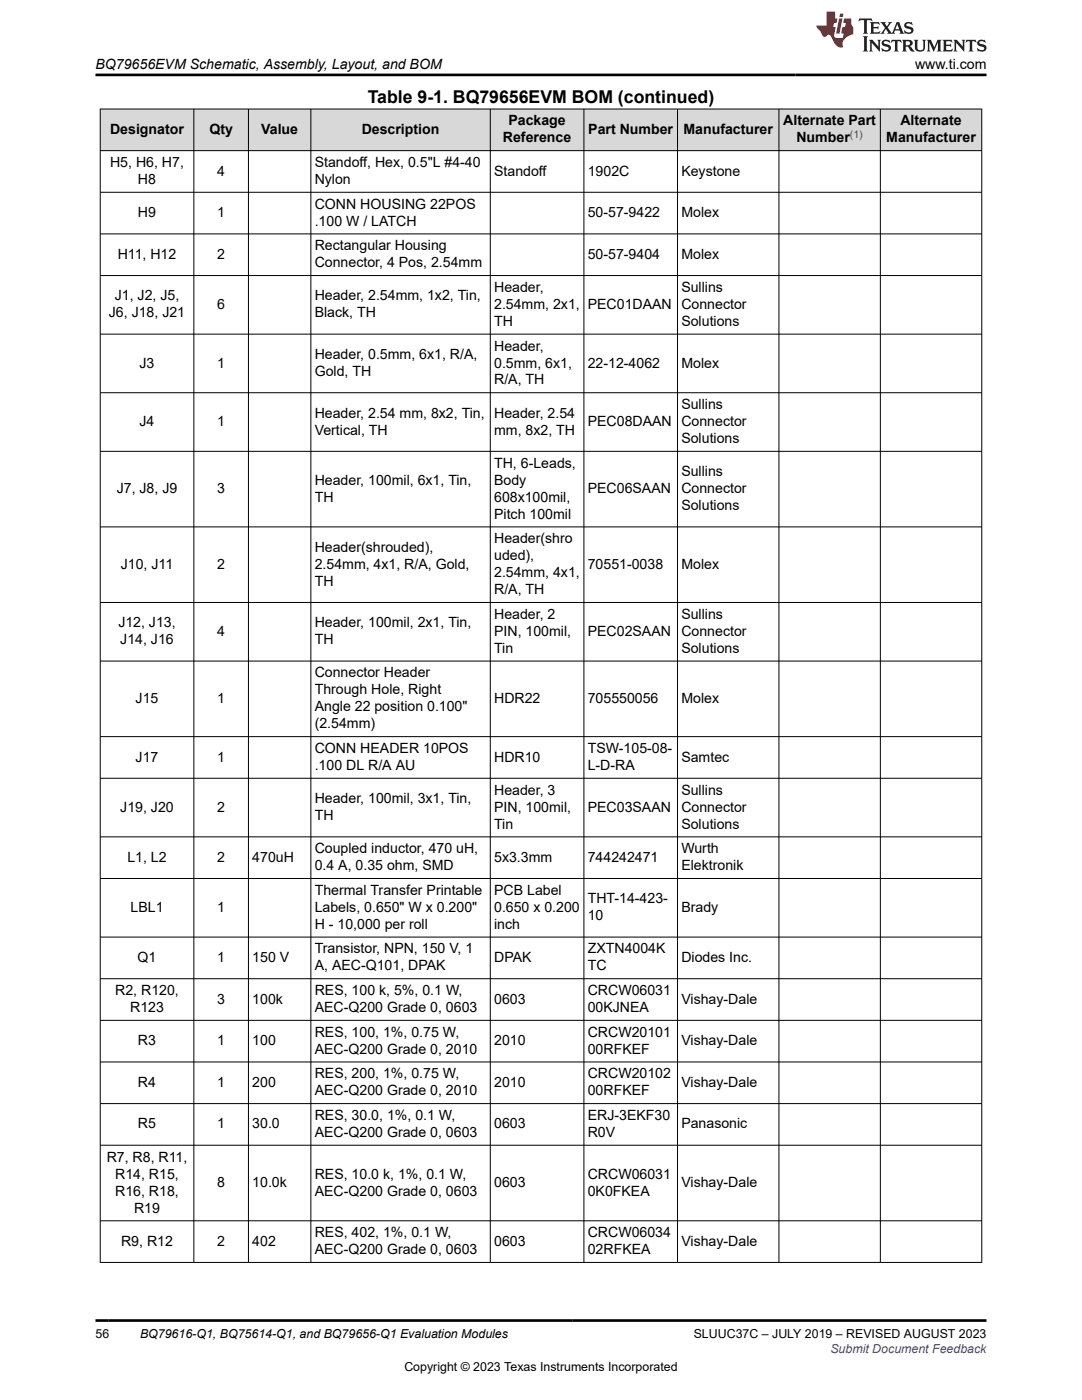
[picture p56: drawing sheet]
<svg xmlns="http://www.w3.org/2000/svg" width="216mm" height="279mm" viewBox="0 0 216 279" stroke-linecap="round" stroke-linejoin="round" font-family="sans-serif">
<defs><g id="words">
<text font-size="3.5" x="73.4" y="20.6">Table 9-1. BQ79656EVM BOM (continued)</text>
<g font-size="2.8">
<text x="19" y="13.8">BQ79656EVM Schematic, Assembly, Layout, and BOM</text>
<text x="182.6" y="13.8">www.ti.com</text>
<text x="22" y="26.7">Designator</text>
<text x="41.8" y="26.7">Qty</text>
<text x="52.1" y="26.7">Value</text>
<text x="72.2" y="26.7">Description</text>
<text x="100.3" y="28.4">Reference</text>
<text x="101.4" y="25">Package</text>
<text x="117.4" y="26.7">Part Number</text>
<text x="136.4" y="26.7">Manufacturer</text>
<text x="156.3" y="25">Alternate Part</text>
<text x="158.9" y="28.4">Number</text>
<text x="176.8" y="28.4">Manufacturer</text>
<text x="179.7" y="25">Alternate</text>
<text x="22" y="33.3">H5, H6, H7,</text>
<text x="43.3" y="35">4</text>
<text x="62.8" y="33.3">Standoff, Hex, 0.5&quot;L #4-40</text>
<text x="98.6" y="35">Standoff</text>
<text x="117.3" y="35">1902C</text>
<text x="136" y="35">Keystone</text>
<text x="27.5" y="36.7">H8</text>
<text x="62.8" y="36.7">Nylon</text>
<text x="62.8" y="41.6">CONN HOUSING 22POS</text>
<text x="27.5" y="43.3">H9</text>
<text x="43.3" y="43.3">1</text>
<text x="62.8" y="45">.100 W / LATCH</text>
<text x="117.3" y="43.3">50-57-9422</text>
<text x="136" y="43.3">Molex</text>
<text x="23.5" y="51.6">H11, H12</text>
<text x="43.3" y="51.6">2</text>
<text x="62.8" y="50">Rectangular Housing</text>
<text x="62.8" y="53.3">Connector, 4 Pos, 2.54mm</text>
<text x="117.3" y="51.6">50-57-9404</text>
<text x="136" y="51.6">Molex</text>
<text x="22.9" y="60">J1, J2, J5,</text>
<text x="62.8" y="60">Header, 2.54mm, 1x2, Tin,</text>
<text x="98.6" y="58.3">Header,</text>
<text x="136" y="58.3">Sullins</text>
<text x="21.7" y="63.3">J6, J18, J21</text>
<text x="43.3" y="61.6">6</text>
<text x="62.8" y="63.3">Black, TH</text>
<text x="98.6" y="61.6">2.54mm, 2x1,</text>
<text x="98.6" y="65">TH</text>
<text x="117.3" y="61.6">PEC01DAAN</text>
<text x="136" y="61.6">Connector</text>
<text x="136" y="65">Solutions</text>
<text x="62.8" y="71.7">Header, 0.5mm, 6x1, R/A,</text>
<text x="98.6" y="70">Header,</text>
<text x="27.8" y="73.3">J3</text>
<text x="43.3" y="73.3">1</text>
<text x="62.8" y="75">Gold, TH</text>
<text x="98.6" y="73.3">0.5mm, 6x1,</text>
<text x="98.6" y="76.7">R/A, TH</text>
<text x="117.3" y="73.3">22-12-4062</text>
<text x="136" y="73.3">Molex</text>
<text x="62.8" y="83.3">Header, 2.54 mm, 8x2, Tin,</text>
<text x="98.6" y="83.3">Header, 2.54</text>
<text x="136" y="81.7">Sullins</text>
<text x="27.8" y="85">J4</text>
<text x="43.3" y="85">1</text>
<text x="62.8" y="86.7">Vertical, TH</text>
<text x="98.6" y="86.7">mm, 8x2, TH</text>
<text x="117.3" y="85">PEC08DAAN</text>
<text x="136" y="85">Connector</text>
<text x="136" y="88.4">Solutions</text>
<text x="98.6" y="93.3">TH, 6-Leads,</text>
<text x="136" y="95">Sullins</text>
<text x="23.3" y="98.4">J7, J8, J9</text>
<text x="43.3" y="98.4">3</text>
<text x="62.8" y="96.7">Header, 100mil, 6x1, Tin,</text>
<text x="62.8" y="100.1">TH</text>
<text x="98.6" y="96.7">Body</text>
<text x="98.6" y="100.1">608x100mil,</text>
<text x="117.3" y="98.4">PEC06SAAN</text>
<text x="136" y="98.4">Connector</text>
<text x="136" y="101.8">Solutions</text>
<text x="98.6" y="103.5">Pitch 100mil</text>
<text x="24.1" y="113.5">J10, J11</text>
<text x="43.3" y="113.5">2</text>
<text x="62.8" y="110.1">Header(shrouded),</text>
<text x="62.8" y="113.5">2.54mm, 4x1, R/A, Gold,</text>
<text x="98.6" y="108.4">Header(shro</text>
<text x="98.6" y="111.8">uded),</text>
<text x="117.3" y="113.5">70551-0038</text>
<text x="136" y="113.5">Molex</text>
<text x="62.8" y="116.9">TH</text>
<text x="98.6" y="115.2">2.54mm, 4x1,</text>
<text x="98.6" y="118.6">R/A, TH</text>
<text x="23.6" y="125.2">J12, J13,</text>
<text x="62.8" y="125.2">Header, 100mil, 2x1, Tin,</text>
<text x="98.6" y="123.5">Header, 2</text>
<text x="136" y="123.5">Sullins</text>
<text x="24" y="128.6">J14, J16</text>
<text x="43.3" y="126.9">4</text>
<text x="62.8" y="128.6">TH</text>
<text x="98.6" y="126.9">PIN, 100mil,</text>
<text x="98.6" y="130.3">Tin</text>
<text x="117.3" y="126.9">PEC02SAAN</text>
<text x="136" y="126.9">Connector</text>
<text x="136" y="130.3">Solutions</text>
<text x="62.8" y="135.2">Connector Header</text>
<text x="27.1" y="140.3">J15</text>
<text x="43.3" y="140.3">1</text>
<text x="62.8" y="138.6">Through Hole, Right</text>
<text x="62.8" y="142">Angle 22 position 0.100&quot;</text>
<text x="98.6" y="140.3">HDR22</text>
<text x="117.3" y="140.3">705550056</text>
<text x="136" y="140.3">Molex</text>
<text x="62.8" y="145.4">(2.54mm)</text>
<text x="27.1" y="152">J17</text>
<text x="43.3" y="152">1</text>
<text x="62.8" y="150.3">CONN HEADER 10POS</text>
<text x="62.8" y="153.7">.100 DL R/A AU</text>
<text x="98.6" y="152">HDR10</text>
<text x="117.3" y="150.3">TSW-105-08-</text>
<text x="117.3" y="153.7">L-D-RA</text>
<text x="136" y="152">Samtec</text>
<text x="24" y="162">J19, J20</text>
<text x="43.3" y="162">2</text>
<text x="62.8" y="160.3">Header, 100mil, 3x1, Tin,</text>
<text x="98.6" y="158.6">Header, 3</text>
<text x="98.6" y="162">PIN, 100mil,</text>
<text x="117.3" y="162">PEC03SAAN</text>
<text x="136" y="158.6">Sullins</text>
<text x="136" y="162">Connector</text>
<text x="62.8" y="163.7">TH</text>
<text x="98.6" y="165.4">Tin</text>
<text x="136" y="165.4">Solutions</text>
<text x="25.4" y="172">L1, L2</text>
<text x="43.3" y="172">2</text>
<text x="50.3" y="172">470uH</text>
<text x="62.8" y="170.3">Coupled inductor, 470 uH,</text>
<text x="62.8" y="173.7">0.4 A, 0.35 ohm, SMD</text>
<text x="98.6" y="172">5x3.3mm</text>
<text x="117.3" y="172">744242471</text>
<text x="136" y="170.3">Wurth</text>
<text x="136" y="173.7">Elektronik</text>
<text x="62.8" y="178.6">Thermal Transfer Printable</text>
<text x="98.6" y="178.6">PCB Label</text>
<text x="26" y="182">LBL1</text>
<text x="43.3" y="182">1</text>
<text x="62.8" y="182">Labels, 0.650&quot; W x 0.200&quot;</text>
<text x="62.8" y="185.4">H - 10,000 per roll</text>
<text x="98.6" y="182">0.650 x 0.200</text>
<text x="98.6" y="185.4">inch</text>
<text x="117.3" y="180.3">THT-14-423-</text>
<text x="117.3" y="183.7">10</text>
<text x="136" y="182">Brady</text>
<text x="27.5" y="192">Q1</text>
<text x="43.3" y="192">1</text>
<text x="50.3" y="192">150 V</text>
<text x="62.8" y="190.3">Transistor, NPN, 150 V, 1</text>
<text x="98.6" y="192">DPAK</text>
<text x="117.3" y="190.3">ZXTN4004K</text>
<text x="136" y="192">Diodes Inc.</text>
<text x="62.8" y="193.7">A, AEC-Q101, DPAK</text>
<text x="117.3" y="193.7">TC</text>
<text x="23" y="198.6">R2, R120,</text>
<text x="26" y="202">R123</text>
<text x="43.3" y="200.3">3</text>
<text x="50.3" y="200.3">100k</text>
<text x="62.8" y="198.6">RES, 100 k, 5%, 0.1 W,</text>
<text x="62.8" y="202">AEC-Q200 Grade 0, 0603</text>
<text x="98.6" y="200.3">0603</text>
<text x="117.3" y="198.6">CRCW06031</text>
<text x="117.3" y="202">00KJNEA</text>
<text x="136" y="200.3">Vishay-Dale</text>
<text x="27.5" y="208.6">R3</text>
<text x="43.3" y="208.6">1</text>
<text x="50.3" y="208.6">100</text>
<text x="62.8" y="206.9">RES, 100, 1%, 0.75 W,</text>
<text x="98.6" y="208.6">2010</text>
<text x="117.3" y="206.9">CRCW20101</text>
<text x="136" y="208.6">Vishay-Dale</text>
<text x="62.8" y="210.3">AEC-Q200 Grade 0, 2010</text>
<text x="62.8" y="215.2">RES, 200, 1%, 0.75 W,</text>
<text x="117.3" y="210.3">00RFKEF</text>
<text x="117.3" y="215.2">CRCW20102</text>
<text x="27.5" y="216.9">R4</text>
<text x="43.3" y="216.9">1</text>
<text x="50.3" y="216.9">200</text>
<text x="62.8" y="218.6">AEC-Q200 Grade 0, 2010</text>
<text x="98.6" y="216.9">2010</text>
<text x="117.3" y="218.6">00RFKEF</text>
<text x="136" y="216.9">Vishay-Dale</text>
<text x="27.5" y="225.2">R5</text>
<text x="43.3" y="225.2">1</text>
<text x="50.3" y="225.2">30.0</text>
<text x="62.8" y="223.5">RES, 30.0, 1%, 0.1 W,</text>
<text x="62.8" y="226.9">AEC-Q200 Grade 0, 0603</text>
<text x="98.6" y="225.2">0603</text>
<text x="117.3" y="223.5">ERJ-3EKF30</text>
<text x="117.3" y="226.9">R0V</text>
<text x="136" y="225.2">Panasonic</text>
<text x="21.3" y="231.8">R7, R8, R11,</text>
<text x="23" y="235.2">R14, R15,</text>
<text x="23" y="238.6">R16, R18,</text>
<text x="43.3" y="236.9">8</text>
<text x="50.3" y="236.9">10.0k</text>
<text x="62.8" y="235.2">RES, 10.0 k, 1%, 0.1 W,</text>
<text x="62.8" y="238.6">AEC-Q200 Grade 0, 0603</text>
<text x="98.6" y="236.9">0603</text>
<text x="117.3" y="235.2">CRCW06031</text>
<text x="117.3" y="238.6">0K0FKEA</text>
<text x="136" y="236.9">Vishay-Dale</text>
<text x="26.8" y="242">R19</text>
<text x="24.2" y="248.6">R9, R12</text>
<text x="43.3" y="248.6">2</text>
<text x="50.3" y="248.6">402</text>
<text x="62.8" y="246.9">RES, 402, 1%, 0.1 W,</text>
<text x="62.8" y="250.3">AEC-Q200 Grade 0, 0603</text>
<text x="98.6" y="248.6">0603</text>
<text x="117.3" y="246.9">CRCW06034</text>
<text x="117.3" y="250.3">02RFKEA</text>
<text x="136" y="248.6">Vishay-Dale</text>
</g>
<g font-size="2.5">
<text x="19" y="267.1">56</text>
<text x="27.9" y="267.1">BQ79616-Q1, BQ75614-Q1, and BQ79656-Q1 Evaluation Modules</text>
<text x="138.4" y="267.1">SLUUC37C – JULY 2019 – REVISED AUGUST 2023</text>
<text x="80.7" y="273.5">Copyright © 2023 Texas Instruments Incorporated</text>
</g>
<text font-size="2.5" fill="#00f" x="165.7" y="270">Submit Document Feedback</text>
<text font-size="2.1" fill="#00f" x="169.6" y="27.5">(1)</text>
</g></defs>
<g fill="#d8d8d8">
<path d="M20 21.8h175.9v8.3h-175.9z" fill-rule="evenodd"/>
<path d="M20.1 21.8h18.5v8.2h-18.5z" fill-rule="evenodd"/>
<path d="M38.7 21.8h10.8v8.2h-10.8z" fill-rule="evenodd"/>
<path d="M49.6 21.8h12.4v8.2h-12.4z" fill-rule="evenodd"/>
<path d="M62.1 21.8h35.7v8.2h-35.7z" fill-rule="evenodd"/>
<path d="M97.9 21.8h18.5v8.2h-18.5z" fill-rule="evenodd"/>
<path d="M116.6 21.8h18.5v8.2h-18.5z" fill-rule="evenodd"/>
<path d="M135.3 21.8h20.1v8.2h-20.1z" fill-rule="evenodd"/>
<path d="M155.5 21.8h20.1v8.2h-20.1z" fill-rule="evenodd"/>
<path d="M175.7 21.8h20.1v8.2h-20.1z" fill-rule="evenodd"/>
</g>
<g fill="none" stroke="#000" stroke-width=".2">
<path d="M19.9 21.8h176.1M19.9 30.1h176.1M19.9 38.4h176.1M20 21.7v230.3M38.7 21.7v230.3M49.6 21.7v230.3M62 21.7v230.3M97.8 21.7v230.3M116.5 21.7v230.3M135.2 21.7v230.3M155.4 21.7v230.3M175.7 21.7v230.3"/>
<path d="M195.9 21.7v230.3M19.9 46.7h176.1M19.9 55h176.1M19.9 66.7h176.1M19.9 78.4h176.1M19.9 90.1h176.1M19.9 105.2h176.1M19.9 120.2h176.1M19.9 131.9h176.1M19.9 147h176.1M19.9 155.3h176.1M19.9 167h176.1"/>
<path d="M19.9 175.3h176.1M19.9 187h176.1M19.9 195.3h176.1M19.9 203.6h176.1M19.9 211.9h176.1M19.9 220.2h176.1M19.9 228.6h176.1M19.9 243.6h176.1M19.9 251.9h176.1"/>
</g>
<path d="M171.5 3.7l-.2 .6 .5-.3h.6v.2v2.2l-.2 .3h1l-.2-.3v-2.2v-.2h.5l.5 .3-.1-.6zM173.6 4.4l.2 .4v1.6l-.2 .3h1.9l.1-.6a1.08 1.08 0 0 1-1.3 .2v-.6h.6l.4 .1v-.6l-.4 .2h-.6v-.6l.2-.1a1 1 0 0 1 1 .3l-.1-.6zM175.7 4.4l.9 1.2-1 1.1h.9l-.2-.2 .5-.7 .4 .7-.2 .2h1.6l-.2-.2 .2-.4h.9l.1 .4-.1 .2h.9l-.2-.3-.8-2h-.5l-.9 2.2-.9-1.1 .9-1.1h-.8l.2 .2-.4 .7-.4-.7 .2-.2zM179 4.8l.4 1h-.7zM180.7 4.6a.65 .65 0 0 0-.2 .7 .65 .65 0 0 0 .6 .4l.6 .2 .1 .2a.79 .79 0 0 1-.7 .4 .79 .79 0 0 1-.7-.5l.1 .7 .2-.1a.93 .93 0 0 0 1.1 .1 .93 .93 0 0 0 .4-.9 1.46 1.46 0 0 0-1.2-.6l-.1-.4a1.09 1.09 0 0 1 1.2 .2l-.2-.6-.1 .1-.5-.1zM172.2 7.2l.2 .4v2.3l-.2 .4h1l-.2-.4v-2.3l.2-.4zM173.4 7.9l.2 .4v1.6l-.2 .4h.8l-.3-.4 .1-1.4 1.6 1.8v-2l.2-.4h-.7l.1 .3 .1 1.1-1.2-1.4zM176.2 8.1a.65 .65 0 0 0-.2 .7 .65 .65 0 0 0 .6 .4l.6 .2 .1 .3a.79 .79 0 0 1-.7 .3 .79 .79 0 0 1-.7-.5l.1 .8 .2-.1a.93 .93 0 0 0 1.1 0 .93 .93 0 0 0 .4-.9 1.46 1.46 0 0 0-1.2-.6l-.1-.4a1.09 1.09 0 0 1 1.2 .2l-.1-.6-.2 .1-.5-.1zM177.9 7.9l-.1 .7a.63 .63 0 0 1 .8-.4v1.7l-.3 .4h1l-.2-.4v-1.7a.66 .66 0 0 1 .8 .4l-.1-.7zM180 7.9l.2 .4v1.6l-.2 .4h1l-.2-.2-.1-.8 .5 .1 .1 .1a.79 .79 0 0 0 1.2 .7l-1-1a.61 .61 0 0 0 .6-.6 .61 .61 0 0 0-.5-.6zM180.8 8.3l.1-.1a.47 .47 0 0 1 .5 .1 .47 .47 0 0 1 .1 .5l-.1 .2h-.7zM182.3 7.9l.2 .3a2.27 2.27 0 0 0 .4 1.9 1.04 1.04 0 0 0 1.7-.6v-1.3l.2-.3h-.8l.2 .4v1.2a.6 .6 0 0 1-.6 .5 .6 .6 0 0 1-.6-.5v-1.2l.3-.4zM184.9 7.9l.2 .4v1.6l-.2 .4h.8l-.3-.4v-1.5l.9 1.9 .9-1.9v1.5l-.3 .4h1l-.2-.4v-1.6l.2-.4h-.8l-.7 1.6-.6-1.6zM188.1 7.9l.2 .4v1.6l-.2 .4h1.9l.1-.6a1.09 1.09 0 0 1-1.3 .1v-.6h.6l.4 .2v-.7l-.4 .2h-.6v-.5l.2-.2a1.01 1.01 0 0 1 1 .3l-.1-.6zM190.2 7.9l.3 .4v1.6l-.3 .4h.8l-.2-.4v-1.4l1.6 1.8v-2l.2-.4h-.7l.2 .3v1.1l-1.2-1.4zM192.8 7.9l-.1 .7a.63 .63 0 0 1 .8-.4v1.7l-.3 .4h1l-.2-.4v-1.7a.66 .66 0 0 1 .8 .4l-.1-.7zM195.2 8.1a.65 .65 0 0 0-.2 .7 .65 .65 0 0 0 .6 .4l.6 .2 .2 .3a.79 .79 0 0 1-.7 .3 .79 .79 0 0 1-.7-.5l.1 .8 .2-.1a.93 .93 0 0 0 1 0 .93 .93 0 0 0 .5-.9 1.46 1.46 0 0 0-1.3-.6v-.4a1.09 1.09 0 0 1 1.2 .2l-.2-.6-.2 .1-.5-.1z" fill="#231f20"/>
<path d="M164.9 2.3v2.8h-2l.1 .4 .8 .9a.95 .95 0 0 0 1 .9 .59 .59 0 0 1 .5-.3 .59 .59 0 0 1 .5 .3l.4 .8a1.59 1.59 0 0 0 2.1 1.3 1.61 1.61 0 0 1 1-2.2l1-.4-.1-1.4a1.59 1.59 0 0 1-.3-1.7h-1.5l-.2 .9h.6l-.2 .8h-.5l-.2 1v.3h.4l-.1 .9h-.7a.73 .73 0 0 1-1-.6l.3-1.6h-.5l.1-.8h.5l.2-.9h-.5v-1.4zM167.4 3.7l-.6 3h.7l.6-3zM167.6 2.7l-.1 .7h.7l.1-.7z" fill="#ed1c24"/>
<path d="M19 15h177.8M19 263.5h177.8" fill="none" stroke="#000" stroke-width=".53"/>
<use href="#words"/>
</svg>
